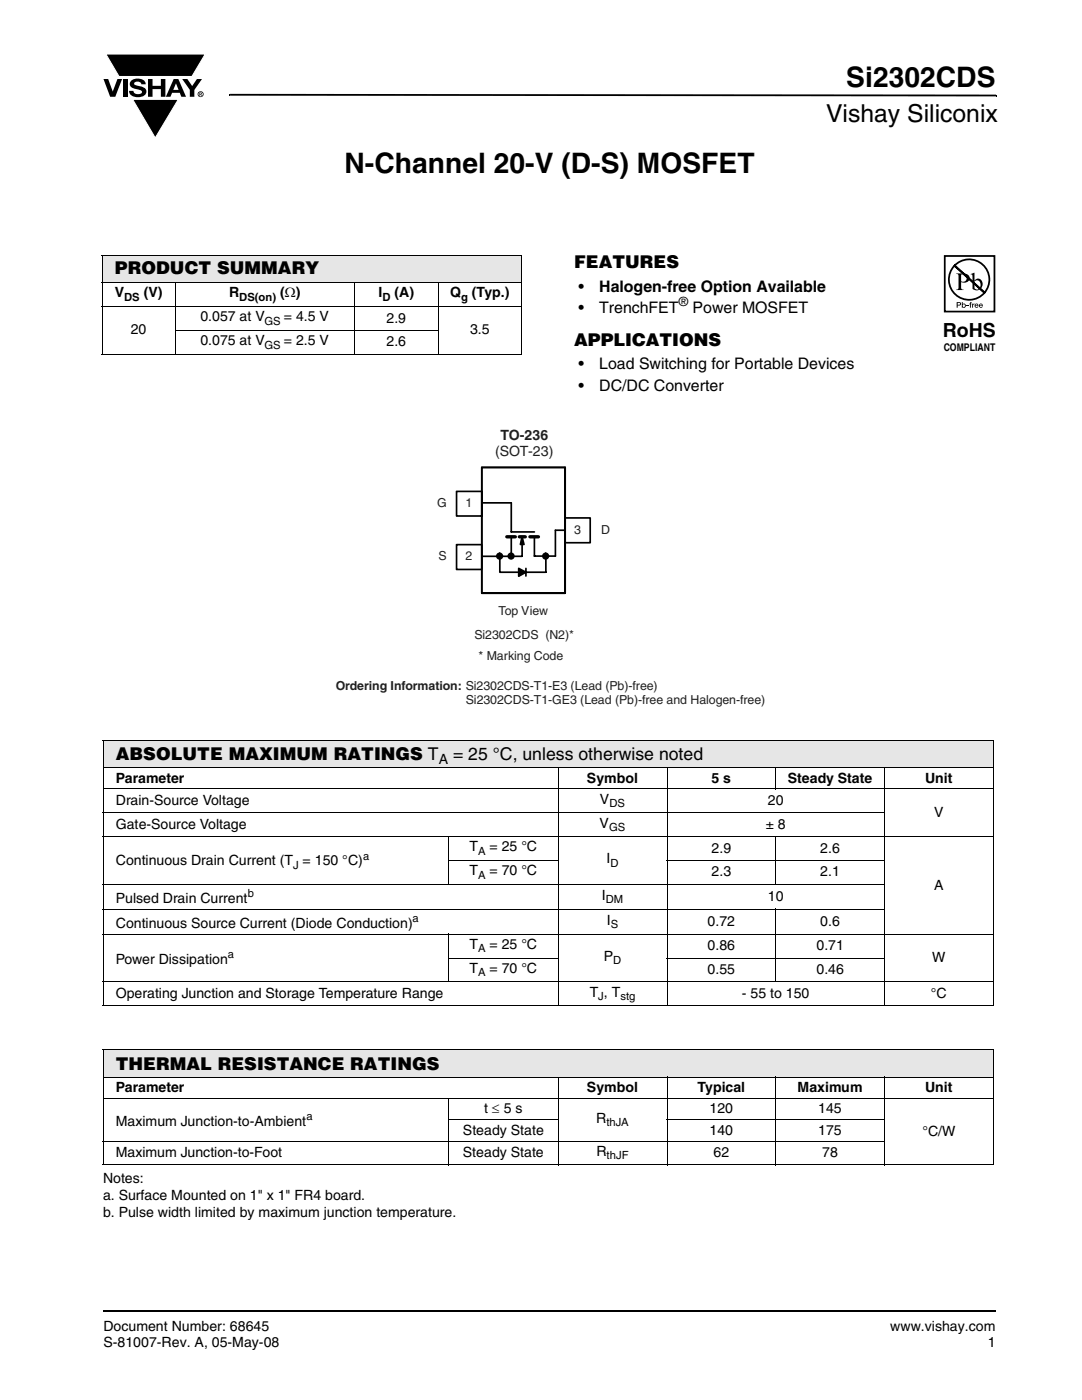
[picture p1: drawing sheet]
<svg xmlns="http://www.w3.org/2000/svg" width="216mm" height="279mm" viewBox="0 0 216 279" stroke-linecap="round" stroke-linejoin="round" font-family="sans-serif">
<defs><g id="words">
<g font-size="5.6">
<text x="168.9" y="17.4">Si2302CDS</text>
<text x="68.7" y="34.5">N-Channel 20-V (D-S) MOSFET</text>
</g>
<text font-size="4.9" x="164.8" y="24.4">Vishay Siliconix</text>
<text font-size="3.9" x="188.1" y="67.2">RoHS</text>
<g font-size="3.5">
<text x="114.6" y="53.5">FEATURES</text>
<text x="22.9" y="54.8">PRODUCT SUMMARY</text>
<text x="114.6" y="69">APPLICATIONS</text>
<text x="23.1" y="151.7">ABSOLUTE MAXIMUM RATINGS T</text>
<text x="90.4" y="151.7">= 25 °C, unless otherwise noted</text>
<text x="23.1" y="213.5">THERMAL RESISTANCE RATINGS</text>
</g>
<g font-size="3.2">
<text x="115.4" y="58.2">•</text>
<text x="119.6" y="58.2">Halogen-free Option Available</text>
<text x="115.4" y="62.4">•</text>
<text x="119.6" y="62.4">TrenchFET</text>
<text x="138.2" y="62.4">Power MOSFET</text>
<text x="115.4" y="73.7">•</text>
<text x="115.4" y="78">•</text>
<text x="119.6" y="73.7">Load Switching for Portable Devices</text>
<text x="119.6" y="78">DC/DC Converter</text>
</g>
<g font-size="2.8">
<text x="22.9" y="59.4">V</text>
<text x="28.7" y="59.4">(V)</text>
<text x="45.7" y="59.4">R</text>
<text x="55.9" y="59.4">(Ω)</text>
<text x="75.5" y="59.4">I</text>
<text x="78.7" y="59.4">(A)</text>
<text x="89.8" y="59.4">Q</text>
<text x="94.2" y="59.4">(Typ.)</text>
<text x="40" y="64.1">0.057 at V</text>
<text x="56.6" y="64.1">= 4.5 V</text>
<text x="77.1" y="64.4">2.9</text>
<text x="26.1" y="66.7">20</text>
<text x="40" y="68.9">0.075 at V</text>
<text x="56.6" y="68.9">= 2.5 V</text>
<text x="77.1" y="69.1">2.6</text>
<text x="93.8" y="66.7">3.5</text>
<text x="87.5" y="152.6">A</text>
<text x="23.1" y="156.2">Parameter</text>
<text x="23.1" y="160.7">Drain-Source Voltage</text>
<text x="117.1" y="156.2">Symbol</text>
<text x="119.7" y="160.4">V</text>
<text x="142" y="156.2">5 s</text>
<text x="153.2" y="160.7">20</text>
<text x="157.2" y="156.2">Steady State</text>
<text x="184.6" y="156.2">Unit</text>
<text x="23.1" y="165.4">Gate-Source Voltage</text>
<text x="119.7" y="165.2">V</text>
<text x="152.8" y="165.4">± 8</text>
<text x="186.4" y="163">V</text>
<text x="23.1" y="172.7">Continuous Drain Current (T = 150 °C)</text>
<text x="93.7" y="169.9">T</text>
<text x="97.7" y="169.9">= 25 °C</text>
<text x="121" y="172.3">I</text>
<text x="142" y="170.2">2.9</text>
<text x="163.7" y="170.2">2.6</text>
<text x="93.7" y="174.6">T</text>
<text x="97.7" y="174.6">= 70 °C</text>
<text x="120.1" y="179.5">I</text>
<text x="142" y="174.9">2.3</text>
<text x="153.2" y="179.8">10</text>
<text x="163.7" y="174.9">2.1</text>
<text x="186.4" y="177.5">A</text>
<text x="23.1" y="180.2">Pulsed Drain Current</text>
<text x="23.1" y="185.1">Continuous Source Current (Diode Conduction)</text>
<text x="121.1" y="184.5">I</text>
<text x="141.2" y="184.8">0.72</text>
<text x="163.7" y="184.8">0.6</text>
<text x="93.7" y="189.4">T</text>
<text x="97.7" y="189.4">= 25 °C</text>
<text x="120.5" y="191.7">P</text>
<text x="141.2" y="189.6">0.86</text>
<text x="162.9" y="189.6">0.71</text>
<text x="23.1" y="192.4">Power Dissipation</text>
<text x="93.7" y="194.1">T</text>
<text x="97.7" y="194.1">= 70 °C</text>
<text x="141.2" y="194.4">0.55</text>
<text x="162.9" y="194.4">0.46</text>
<text x="186" y="192">W</text>
<text x="23.1" y="199.1">Operating Junction and Storage Temperature Range</text>
<text x="117.7" y="198.9">T , T</text>
<text x="148" y="199.1">- 55 to 150</text>
<text x="185.8" y="199.1">°C</text>
<text x="23.1" y="218">Parameter</text>
<text x="117.1" y="218">Symbol</text>
<text x="139.2" y="218">Typical</text>
<text x="159.2" y="218">Maximum</text>
<text x="184.6" y="218">Unit</text>
<text x="23.1" y="224.7">Maximum Junction-to-Ambient</text>
<text x="92.4" y="226.4">Steady State</text>
<text x="96.6" y="222.2">t ≤ 5 s</text>
<text x="119" y="224">R</text>
<text x="141.6" y="222.2">120</text>
<text x="141.6" y="226.4">140</text>
<text x="163.3" y="222.2">145</text>
<text x="163.3" y="226.4">175</text>
<text x="184" y="226.7">°C/W</text>
<text x="23.1" y="230.9">Maximum Junction-to-Foot</text>
<text x="92.4" y="230.9">Steady State</text>
<text x="119" y="230.7">R</text>
<text x="142.4" y="230.9">62</text>
<text x="164.1" y="230.9">78</text>
<text x="20.6" y="236.1">Notes:</text>
<text x="20.6" y="239.5">a. Surface Mounted on 1&quot; x 1&quot; FR4 board.</text>
<text x="20.6" y="242.8">b. Pulse width limited by maximum junction temperature.</text>
<text x="20.6" y="265.6">Document Number: 68645</text>
<text x="20.6" y="268.8">S-81007-Rev. A, 05-May-08</text>
<text x="177.7" y="265.6">www.vishay.com</text>
<text x="197.1" y="268.8">1</text>
</g>
<g font-size="2.8" fill="#231f20">
<text x="99.9" y="87.9">TO-236</text>
<text x="98.8" y="91">(SOT-23)</text>
</g>
<text font-size="2.5" x="135.4" y="61.2">®</text>
<g font-size="2.5" fill="#231f20">
<text x="87.2" y="101.2">G</text>
<text x="92.9" y="101.2">1</text>
<text x="114.6" y="106.5">3</text>
<text x="120" y="106.5">D</text>
<text x="87.5" y="111.8">S</text>
<text x="92.9" y="111.8">2</text>
<text x="99.5" y="122.7">Top View</text>
<text x="94.7" y="127.6">Si2302CDS (N2)*</text>
<text x="95.5" y="131.7">* Marking Code</text>
<text x="67" y="137.6">Ordering Information: Si2302CDS-T1-E3 (Lead (Pb)-free)</text>
<text x="92.9" y="140.6">Si2302CDS-T1-GE3 (Lead (Pb)-free and Halogen-free)</text>
</g>
<g font-size="2.2">
<text x="24.8" y="60">DS</text>
<text x="47.7" y="60">DS(on)</text>
<text x="52.8" y="64.8">GS</text>
<text x="76.3" y="60">D</text>
<text x="92" y="60">g</text>
<text x="52.8" y="69.6">GS</text>
<text x="121.6" y="161.1">DS</text>
<text x="121.5" y="165.9">GS</text>
<text x="58.5" y="173.4">J</text>
<text x="72.4" y="171.5">a</text>
<text x="95.4" y="170.6">A</text>
<text x="121.8" y="173">D</text>
<text x="49.4" y="179">b</text>
<text x="95.4" y="175.4">A</text>
<text x="82.3" y="184">a</text>
<text x="120.9" y="180.2">DM</text>
<text x="121.9" y="185.2">S</text>
<text x="45.5" y="191.3">a</text>
<text x="95.4" y="190.1">A</text>
<text x="95.4" y="194.8">A</text>
<text x="122.4" y="192.5">D</text>
<text x="119.4" y="199.6">J</text>
<text x="123.8" y="199.6">stg</text>
<text x="61.1" y="223.5">a</text>
<text x="121" y="224.7">thJA</text>
<text x="121.1" y="231.4">thJF</text>
</g>
<text font-size="2.1" x="188.3" y="70">COMPLIANT</text>
</g></defs>
<g fill="#000">
<path d="M20.6 15.8h1l.9 2.5 .9-2.5h1l-1.4 3.5h-1zM21.1 10.8h19.8l-2.6 4.5h-14.6zM24.5 15.8h.9v3.5h-.9zM26.2 16.1a2.08 2.08 0 0 1 2.8 .3l.1 .4h-.9a.78 .78 0 0 0-.7-.5 .78 .78 0 0 0-.7 .4l.2 .3 1 .2a1.06 1.06 0 0 1 1.2 1 1.06 1.06 0 0 1-1.1 1.1 1.71 1.71 0 0 1-2.3-1.2h.8a.95 .95 0 0 0 .8 .7 .95 .95 0 0 0 .9-.4 1.3 1.3 0 0 0-1.2-.6 1.02 1.02 0 0 1-1-.6 1.02 1.02 0 0 1 .1-1.1zM29.5 15.8h.9v1.3h1.7v-1.3h.9v3.5h-.9v-1.5h-1.7v1.5h-.9zM26.5 19.8h9.1l-4.6 7.7zM36.4 15.8h1l.9 1.4 1-1.4h1l-1.5 2.2v1.3h-.9v-1.4zM45.7 18.7h.2v.4h-.2zM45.9 18.7l152.9 .2v.3l-152.9-.1zM198.8 18.9h.1v.3h-.1zM20.5 261.5h.1v.4h-.1z"/>
<path d="M35.1 16.6l-.5 1.3h1zM34.7 15.8h.9l1.5 3.5h-.9l-.3-.8h-1.6l-.3 .8h-.9z"/>
<path d="M39.9 18.6v.1h.2v-.1zM39.8 18.5h.4l.1 .2-.2 .1 .2 .3-.3-.3-.1 .3h-.1zM39.6 18.8a.45 .45 0 0 0 .9 0 .45 .45 0 0 0-.9 0zM39.4 18.8a.6 .6 0 0 1 1.2 0 .6 .6 0 0 1-1.2 0z"/>
</g>
<path d="M21.1 10.8h19.8l-2.6 4.5h-14.5zM26.5 19.8h9.1l-4.6 7.7z" fill="none" stroke="#fff" stroke-width=".2"/>
<path d="M20.6 261.7h178.2" fill="none" stroke="#000" stroke-width=".36"/>
<path d="M20.4 50.9h83.7v5.5h-83.7z" fill="#e6e6e6"/>
<path d="M20.3 50.9h83.9M20.3 56.4h83.9M20.4 51v19.6M34.9 56.3v14.5M70.7 56.3v14.5M87.4 56.3v14.5M104.1 51v19.6M20.3 61.2h83.9M20.3 70.7h83.9M34.8 65.9h52.7" fill="none" stroke="#000" stroke-width=".2"/>
<path d="M67 85.5h85.7v55.6h-85.7z" fill="#fff"/>
<g fill="none" stroke="#000" stroke-width=".34">
<path d="M91.1 98.1h5v4.9h-5zM96.1 93.3h16.7v25.1h-16.7zM91.1 108.7h5v4.9h-5zM96.1 100.4h5.9v5.8h4.6M96.1 111h8.1M102 107.1v3.9M103.5 113.4l1.4 .8-1.4 .8v-1.5M104.2 107.2l.4 1.5h-.8l.3-1.4M104.2 107.2v3.8M104.9 113.4v1.6M108.9 111v3.2h-9.2v-3.2M112.8 103.4h5v4.9h-5z"/>
<path d="M112.8 105.8h-2v5.2h-4.2v-3.9"/>
<circle cx="99.7" cy="111" r=".55"/>
<circle cx="102" cy="111" r=".55"/>
<circle cx="108.9" cy="111" r=".55"/>
</g>
<path d="M101.1 107.1h1.7M103.6 107.1h1.2M105.7 107.1h1.7" fill="none" stroke="#000" stroke-width=".68"/>
<g fill="#000">
<path d="M104.2 107.2l.4 1.5h-.8zM103.5 113.5l1.4 .7-1.4 .8z"/>
<circle cx="99.7" cy="111" r=".55"/>
<circle cx="102" cy="111" r=".55"/>
<circle cx="108.9" cy="111" r=".55"/>
</g>
<g fill="#e6e6e6">
<path d="M20.6 147.7h177.6v5.5h-177.6z"/>
<path d="M20.6 209.5h177.6v5.5h-177.6z"/>
</g>
<g fill="none" stroke="#000" stroke-width=".2">
<path d="M20.5 147.7h177.8M20.5 153.2h112.5M20.5 157.5h177.8M20.6 147.8v52.8M111.4 153.1v47.7M133.1 153.1v47.7M133.2 153.2h43.2M154.8 153.1v4.4M176.5 153.1v47.7M176.6 153.2h21.7M198.2 147.8v52.8M20.5 162.2h156.1"/>
<path d="M20.5 167h177.8M20.5 176.5h156.1M89.4 171.7h22.1M89.5 166.9v9.7M133 171.7h43.6M154.8 166.9v9.7M20.5 181.5h156.1M20.5 186.4h177.8M20.5 195.9h177.8M89.4 191.2h22.1M89.5 186.4v9.6M133 191.2h43.6"/>
<path d="M154.8 181.4v14.6M20.5 200.7h177.8M20.5 209.5h177.8M20.5 215h112.5M20.5 219.2h177.8M20.6 209.6v22.8M89.5 219.2v13.4M111.4 214.9v17.7M133.1 214.9v17.7M133.2 215h43.2M154.8 214.9v17.7M176.5 214.9v17.7"/>
<path d="M176.6 215h21.7M198.2 209.6v22.8M20.5 227.7h156.1M20.5 232.5h177.8M89.4 223.5h22.1M133 223.5h43.6"/>
</g>
<g fill="#fff">
<path d="M186.1 50.5h14.6v22.8h-14.6z"/>
<path d="M188.1 50.9h10.6v19.6h-10.6z"/>
</g>
<path d="M188.5 51.1h9.9v11.1h-9.9zM190.4 53.1a4 4 0 0 1 5.6-.4 4 4 0 0 1 .5 5.7l-6-5.4 5.9 5.4a4 4 0 0 1-5.7 .4 4 4 0 0 1-.3-5.7z" fill="none" stroke="#000" stroke-width=".35"/>
<g fill="#000">
<path d="M192.9 60.9h.4v.2h-.4zM193.6 60.3h.3l-.2 .2 .2 .1v.1h-.2v.7h-.2v-.7h-.1zM194 60.6h.1l.1 .2 .3-.2v.2h-.3v.6h-.2z"/>
<path d="M191.8 54.8v1.3a.75 .75 0 0 0 1.1-.6 .75 .75 0 0 0-1.1-.7zM190.8 54.6a2.81 2.81 0 0 1 2.4 .3 .97 .97 0 0 1 0 1.2 .97 .97 0 0 1-1.2 .3l-.2-.1v1.1v.2l.5 .3h-1.5l.3-.2 .2-.3v-2.3l-.1-.3z"/>
<path d="M194.4 56.2v1.3l.2 .2a.72 .72 0 0 0 .8-.1 .72 .72 0 0 0 .3-.8 .72 .72 0 0 0-.4-.8 .72 .72 0 0 0-.9 .2zM193.7 54.7l.7-.3v1.6a.89 .89 0 0 1 1.1-.3 .89 .89 0 0 1 .6 1 1.23 1.23 0 0 1-.7 1.1 1.23 1.23 0 0 1-1.3-.1l-.1-2.7z"/>
<path d="M191.1 60.4v.4h.4v-.3zM190.9 60.3h.7l.2 .3-.2 .3-.5 .1v.4h-.2z"/>
<path d="M192.1 61a.26 .26 0 0 0 .5 0 .26 .26 0 0 0-.5 0zM191.9 60.3h.2v.4a.38 .38 0 0 1 .5 0 .38 .38 0 0 1 0 .6 .38 .38 0 0 1-.5 0l-.2 .1z"/>
<path d="M194.7 60.8l-.1 .1h.5l-.2-.2zM194.6 60.6h.5l.1 .4h-.6l.1 .2h.5a.42 .42 0 0 1-.6 .1 .42 .42 0 0 1 0-.7z"/>
<path d="M195.6 60.8l-.1 .1h.4l-.2-.2zM195.5 60.6h.4l.2 .4h-.6l.1 .2h.5a.42 .42 0 0 1-.7 .1 .42 .42 0 0 1 .1-.7z"/>
</g>
<use href="#words"/>
</svg>
